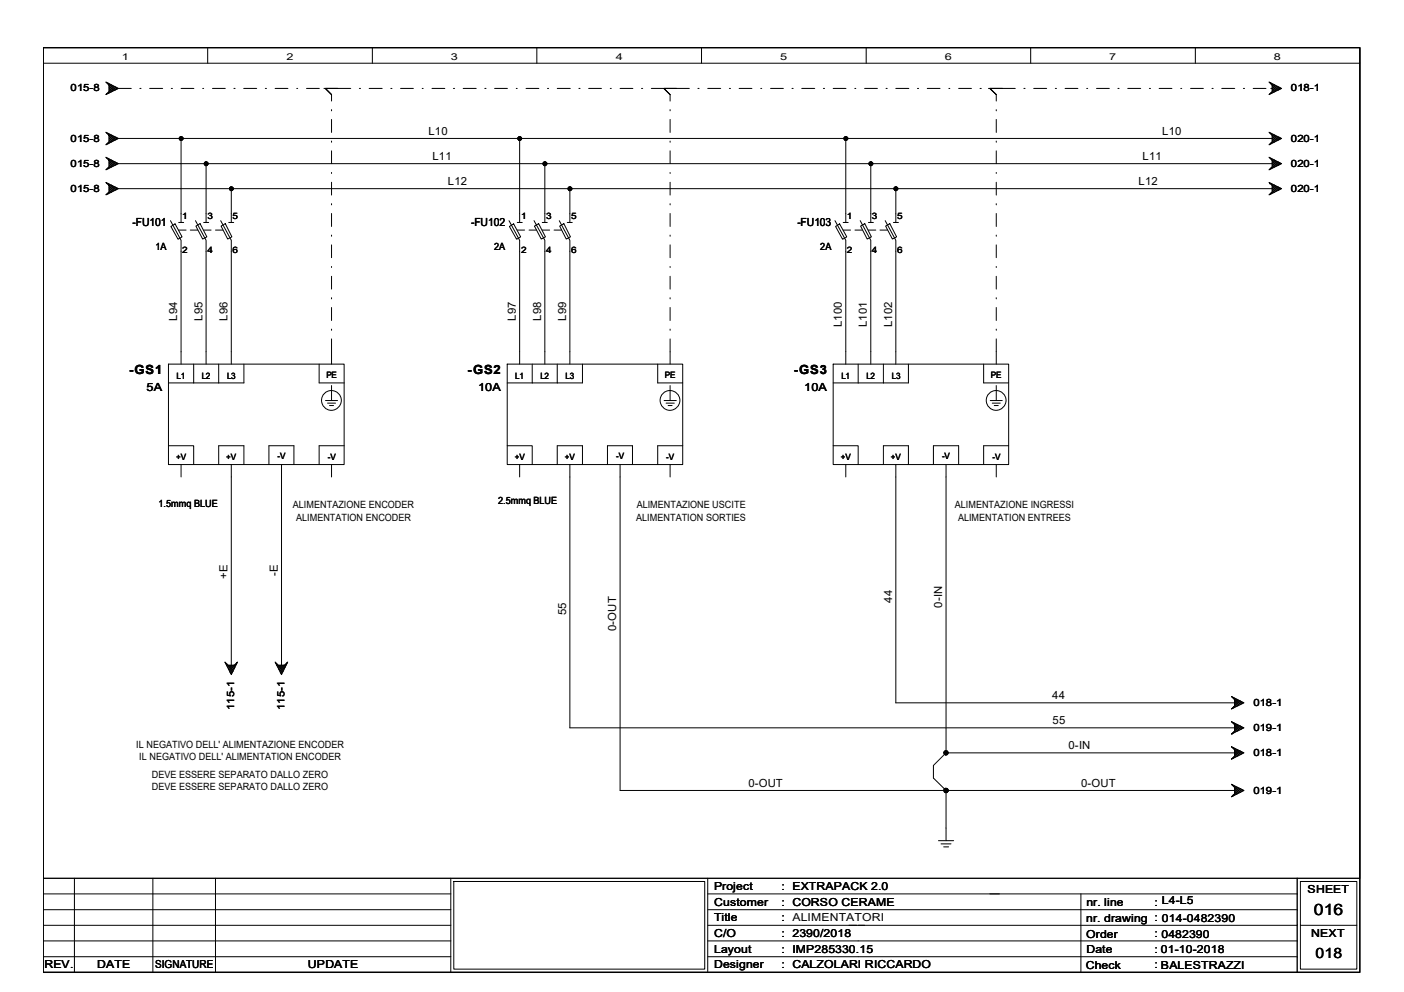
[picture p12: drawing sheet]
<svg xmlns="http://www.w3.org/2000/svg" width="297mm" height="210mm" viewBox="0 0 297 210" stroke-linecap="round" stroke-linejoin="round" font-family="sans-serif">
<defs><g id="words">
<text font-size="3.3" x="278" y="193.5">016</text>
<text font-size="3" x="278.3" y="202.6">018</text>
<g font-size="2.7">
<text x="27.3" y="79.2">-GS1</text>
<text x="98.9" y="79.2">-GS2</text>
<text x="167.9" y="79.2">-GS3</text>
</g>
<g font-size="2.4">
<text x="90.6" y="28.5">L10</text>
<text x="245.9" y="28.5">L10</text>
<text x="91.5" y="33.8">L11</text>
<text x="241.7" y="33.8">L11</text>
<text x="94.7" y="39.1">L12</text>
<text x="240.9" y="39.1">L12</text>
<text x="28.1" y="47.8">-FU101</text>
<text x="99.7" y="47.8">-FU102</text>
<text x="168.7" y="47.8">-FU103</text>
<text x="37.5" y="67.9" transform="rotate(-90 37.5 67.9)">L94</text>
<text x="42.8" y="67.9" transform="rotate(-90 42.8 67.9)">L95</text>
<text x="48.1" y="67.9" transform="rotate(-90 48.1 67.9)">L96</text>
<text x="109.1" y="67.9" transform="rotate(-90 109.1 67.9)">L97</text>
<text x="114.5" y="67.9" transform="rotate(-90 114.5 67.9)">L98</text>
<text x="119.8" y="67.9" transform="rotate(-90 119.8 67.9)">L99</text>
<text x="178.1" y="69.2" transform="rotate(-90 178.1 69.2)">L100</text>
<text x="183.4" y="69.2" transform="rotate(-90 183.4 69.2)">L101</text>
<text x="188.8" y="69.2" transform="rotate(-90 188.8 69.2)">L102</text>
<text x="31" y="82.8">5A</text>
<text x="101.1" y="82.8">10A</text>
<text x="170.1" y="82.8">10A</text>
<text x="48.1" y="122.6" transform="rotate(-90 48.1 122.6)">+E</text>
<text x="58.8" y="122" transform="rotate(-90 58.8 122)">-E</text>
<text x="119.8" y="130.2" transform="rotate(-90 119.8 130.2)">55</text>
<text x="188.8" y="127.6" transform="rotate(-90 188.8 127.6)">44</text>
<text x="199.3" y="128.6" transform="rotate(-90 199.3 128.6)">0-IN</text>
<text x="130.4" y="133.5" transform="rotate(-90 130.4 133.5)">0-OUT</text>
<text x="222.6" y="147.9">44</text>
<text x="222.7" y="153.2">55</text>
<text x="226.1" y="158.5">0-IN</text>
<text x="158.3" y="166.5">0-OUT</text>
<text x="228.7" y="166.5">0-OUT</text>
</g>
<g font-size="2.3">
<text x="151.1" y="188.3">Project</text>
<text x="151.1" y="191.7">Customer</text>
<text x="165.4" y="188.3">: EXTRAPACK 2.0</text>
<text x="165.4" y="191.6">: CORSO CERAME</text>
<text x="229.9" y="191.6">nr. line</text>
<text x="244.3" y="191.6">: L4-L5</text>
<text x="276.6" y="188.9">SHEET</text>
<text x="151.1" y="194.9">Title</text>
<text x="165.4" y="194.9">: ALIMENTATORI</text>
<text x="229.8" y="195">nr. drawing : 014-0482390</text>
<text x="151.1" y="198.3">C/O</text>
<text x="151.1" y="201.6">Layout</text>
<text x="165.4" y="198.3">: 2390/2018</text>
<text x="165.4" y="201.6">: IMP285330.15</text>
<text x="229.8" y="198.5">Order</text>
<text x="229.9" y="201.5">Date</text>
<text x="244.3" y="198.3">: 0482390</text>
<text x="244.3" y="201.6">: 01-10-2018</text>
<text x="277.4" y="198.2">NEXT</text>
<text x="9.4" y="204.9">REV.</text>
<text x="20.5" y="204.9">DATE</text>
<text x="32.8" y="204.9">SIGNATURE</text>
<text x="65.1" y="204.9">UPDATE</text>
<text x="151.1" y="204.9">Designer</text>
<text x="165.4" y="204.9">: CALZOLARI RICCARDO</text>
<text x="229.7" y="204.9">Check</text>
<text x="244.3" y="204.9">: BALESTRAZZI</text>
<text x="245.6" y="204.9">BALESTRAZZI</text>
</g>
<g font-size="2.1">
<text x="14.9" y="19.3">015-8</text>
<text x="273.1" y="19.3">018-1</text>
<text x="14.9" y="30">015-8</text>
<text x="273.1" y="30">020-1</text>
<text x="14.9" y="35.3">015-8</text>
<text x="273.1" y="35.3">020-1</text>
<text x="14.9" y="40.6">015-8</text>
<text x="273.1" y="40.6">020-1</text>
<text x="32.9" y="52.9">1A</text>
<text x="104.5" y="52.9">2A</text>
<text x="173.5" y="52.9">2A</text>
<text x="33.6" y="107.2">1.5mmq BLUE</text>
<text x="62" y="107.6">ALIMENTAZIONE ENCODER</text>
<text x="105.4" y="106.6">2.5mmq BLUE</text>
<text x="134.7" y="107.5">ALIMENTAZIONE USCITE</text>
<text x="202" y="107.5">ALIMENTAZIONE INGRESSI</text>
<text x="62.7" y="110.2">ALIMENTATION ENCODER</text>
<text x="134.6" y="110.2">ALIMENTATION SORTIES</text>
<text x="202.7" y="110.2">ALIMENTATION ENTREES</text>
<text x="265.2" y="149.4">018-1</text>
<text x="49.6" y="150.2" transform="rotate(-90 49.6 150.2)">115-1</text>
<text x="60.2" y="150.2" transform="rotate(-90 60.2 150.2)">115-1</text>
<text x="265.2" y="154.7">019-1</text>
<text x="28.8" y="158.2">IL NEGATIVO DELL' ALIMENTAZIONE ENCODER</text>
<text x="29.5" y="160.8">IL NEGATIVO DELL' ALIMENTATION ENCODER</text>
<text x="265.2" y="160">018-1</text>
<text x="32.1" y="164.5">DEVE ESSERE SEPARATO DALLO ZERO</text>
<text x="32.1" y="167.2">DEVE ESSERE SEPARATO DALLO ZERO</text>
<text x="265.2" y="167.9">019-1</text>
</g>
<g font-size="2">
<text x="25.8" y="12.7">1</text>
<text x="60.6" y="12.7">2</text>
<text x="95.4" y="12.7">3</text>
<text x="130.3" y="12.7">4</text>
<text x="165.1" y="12.7">5</text>
<text x="199.9" y="12.7">6</text>
<text x="234.7" y="12.7">7</text>
<text x="269.5" y="12.7">8</text>
</g>
<g font-size="1.9">
<text x="38.6" y="46.4">1</text>
<text x="43.9" y="46.4">3</text>
<text x="49.2" y="46.4">5</text>
<text x="110.2" y="46.4">1</text>
<text x="115.5" y="46.4">3</text>
<text x="120.8" y="46.4">5</text>
<text x="179.2" y="46.4">1</text>
<text x="184.5" y="46.4">3</text>
<text x="189.8" y="46.4">5</text>
<text x="38.6" y="53.6">2</text>
<text x="43.9" y="53.6">4</text>
<text x="49.2" y="53.6">6</text>
<text x="110.2" y="53.6">2</text>
<text x="115.5" y="53.6">4</text>
<text x="120.8" y="53.6">6</text>
<text x="179.2" y="53.6">2</text>
<text x="184.5" y="53.6">4</text>
<text x="189.8" y="53.6">6</text>
<text x="37.4" y="80.1">L1</text>
<text x="42.7" y="80.1">L2</text>
<text x="48" y="80.1">L3</text>
<text x="69" y="80">PE</text>
<text x="109" y="80.1">L1</text>
<text x="114.3" y="80.1">L2</text>
<text x="119.7" y="80.1">L3</text>
<text x="140.7" y="80">PE</text>
<text x="178" y="80.1">L1</text>
<text x="183.3" y="80.1">L2</text>
<text x="188.7" y="80.1">L3</text>
<text x="209.6" y="80">PE</text>
<text x="37.3" y="97.2">+V</text>
<text x="47.9" y="97.2">+V</text>
<text x="58.7" y="97.1">-V</text>
<text x="69.3" y="97.2">-V</text>
<text x="108.9" y="97.2">+V</text>
<text x="119.5" y="97.2">+V</text>
<text x="130.3" y="97.1">-V</text>
<text x="141" y="97.2">-V</text>
<text x="177.9" y="97.2">+V</text>
<text x="188.5" y="97.2">+V</text>
<text x="199.3" y="97.1">-V</text>
<text x="210" y="97.2">-V</text>
</g>
</g></defs>
<path d="M9.1 10.1h278.6v195.6h-278.6zM274.4 185.8v19.9" fill="none" stroke="#000" stroke-width=".3"/>
<g fill="none" stroke="#000" stroke-width=".21">
<path d="M9.1 10.1h278.6v195.6h-278.6zM9.1 10.1h278.6v175.7h-278.6zM9.1 13.4h278.6M22.4 17.4l2.7 1.3-2.7 1.3 .7-.7v-1.3zM22.5 19.9h.1M22.6 17.4l-.1 .1M22.7 17.7l.1-.1 1.5 1.5 .5-.5M22.9 19.5l.2 .2M23.1 18.5l.4-.6 1.1 1.1M23.1 17.7l-.2 .2M23.1 18.2l.9 1M23.1 18.6l.7 .7"/>
<path d="M23.1 19.3l.2 .3M23.3 17.8l-.2 .3M23.8 18.1l-.7 .7M24 18.2l-.9 1M24.6 18.5l-1.1 .9-.4-.4M24.8 18.8l-.5-.5-1.5 1.5-.1-.1M25.1 18.7h2.7M29.6 18.7h.2M31.7 18.7h2.7M36.2 18.7h.3M38.3 18.7h2.7M42.9 18.7h.2"/>
<path d="M43.9 10.1v3.3M45 18.7h2.7M49.5 18.7h.2M51.6 18.7h2.7M56.1 18.7h.3M58.2 18.7h2.7M62.8 18.7h.2M64.9 18.7h2.7M68.5 18.7h5.7M68.8 18.7l1.3 1.3v1.4M76 18.7h.3M78.1 18.7h2.8"/>
<path d="M78.8 10.1v3.3M82.7 18.7h.2M84.7 18.7h2.8M89.3 18.7h.2M91.4 18.7h2.7M95.9 18.7h.3M98 18.7h2.7M102.6 18.7h.2M104.6 18.7h2.8M109.2 18.7h.2M111.3 18.7h2.7M113.6 10.1v3.3"/>
<path d="M115.8 18.7h.3M117.9 18.7h2.7M122.5 18.7h.2M124.5 18.7h2.8M129.1 18.7h.2M131.2 18.7h2.7M135.7 18.7h.3M137.8 18.7h8M140.5 18.7l1.3 1.3v1.4M147.7 18.7h.2M148.4 10.1v3.3M149.7 18.7h2.8"/>
<path d="M154.3 18.7h.3M156.4 18.7h2.7M160.9 18.7h.3M163 18.7h2.7M167.6 18.7h.2M169.6 18.7h2.8M174.2 18.7h.3M176.3 18.7h2.7M180.8 18.7h.3M182.9 18.7h2.7M183.3 10.1v3.3M187.4 18.7h.3"/>
<path d="M189.5 18.7h2.8M194.1 18.7h.2M196.2 18.7h2.7M200.7 18.7h.3M202.8 18.7h2.7M207.3 18.7h.3M209.1 18.7h5.7M209.4 18.7l1.4 1.3v1.4M216.6 18.7h.3M218.1 10.1v3.3M218.7 18.7h2.7M223.3 18.7h.2"/>
<path d="M225.3 18.7h2.7M229.9 18.7h.2M232 18.7h2.7M236.5 18.7h.3M238.6 18.7h2.7M243.2 18.7h.2M245.2 18.7h2.7M249.8 18.7h.2M251.9 18.7h2.7M252.9 10.1v3.3M256.4 18.7h.3M258.5 18.7h2.7"/>
<path d="M263.1 18.7h.2M265.1 18.7h2.7M268.5 17.4l2.6 1.3-2.6 1.3 .7-.7v-1.3zM268.6 17.4v.1M268.6 19.9h.1M268.8 17.7l.1-.1 1.5 1.5 .5-.5M268.9 18.7h.3M268.9 19.5l.2 .2M269.1 17.7l-.2 .2M269.2 18.5l.4-.6 1 1.1M269.2 18.2l.9 1M269.2 18.6l.7 .7"/>
<path d="M269.2 19.3l.2 .3M269.4 17.8l-.2 .3M269.9 18.1l-.7 .7M270.1 18.2l-.9 1M270.6 18.5l-1 .9-.4-.4M270.9 18.8l-.5-.5-1.5 1.5-.1-.1M22.4 38.6l2.7 1.3-2.7 1.3 .7-.6v-1.4zM22.4 33.3l2.7 1.3-2.7 1.3 .7-.6v-1.3zM22.4 28l2.7 1.3-2.7 1.3 .7-.6v-1.3zM22.5 38.7h.1M22.5 35.8l.1 .1M22.5 30.5l.1 .1"/>
<path d="M22.6 33.4h-.1M22.6 28.1h-.1M22.7 38.9l.1-.1 1.5 1.5 .5-.5M22.7 33.6l.1-.1 1.5 1.5 .5-.5M22.7 28.3l.1-.1 1.5 1.5 .5-.5M22.9 35.4l.2 .2M22.9 30.1l.2 .2M23.1 39.7l.4-.5 1.1 1M23.1 38.9l-.2 .2M23.1 39.4l.9 1M23.1 39.8l.7 .8M23.1 34.4l.4-.5 1.1 1"/>
<path d="M23.1 33.6l-.2 .2M23.1 34.1l.9 1M23.1 34.5l.7 .7M23.1 35.3l.2 .2M23.1 29l.4-.4 1.1 .9M23.1 28.3l-.2 .2M23.1 28.8l.9 1M23.1 29.2l.7 .7M23.1 29.9l.2 .3M23.3 39l-.2 .3M23.3 33.7l-.2 .3M23.3 28.4l-.2 .3"/>
<path d="M23.8 39.3l-.7 .7M23.8 34l-.7 .7M23.8 28.7l-.7 .7M24 39.4l-.9 1M24 34.1l-.9 1M24 28.8l-.9 1M24.6 39.7l-1.1 1-.4-.5M24.6 34.4l-1.1 .9-.4-.4M24.6 29l-1.1 1.1-.4-.5M24.8 34.8l-.5-.6-1.5 1.5-.1-.1M24.8 29.4l-.5-.4-1.5 1.4h-.1M25.1 29.3h244.1"/>
<path d="M25.1 34.6h244.1M25.1 39.9h244.1M38.3 29.3v17.8M43.6 34.6v12.5M48.9 39.9v7.2M70.1 23.2v.3M70.1 25.3v2.7M70.1 29.8v.3M70.1 31.9v2.7M70.1 36.5v.2M70.1 38.6v2.7M109.9 29.3v17.8"/>
<path d="M115.3 34.6v12.5M120.6 39.9v7.2M141.8 23.2v.3M141.8 25.3v2.7M141.8 29.8v.3M141.8 31.9v2.7M141.8 36.5v.2M141.8 38.6v2.7M178.9 29.3v17.8M184.2 34.6v12.5M189.5 39.9v7.2M210.8 23.2v.3"/>
<path d="M210.8 25.3v2.7M210.8 29.8v.3M210.8 31.9v2.7M210.8 36.5v.2M210.8 38.6v2.7M268.5 28l2.6 1.3-2.6 1.3 .7-.6v-1.3zM268.5 33.3l2.6 1.3-2.6 1.3 .7-.6v-1.3zM268.5 38.6l2.6 1.3-2.6 1.3 .7-.6v-1.4zM268.6 38.7h.1M268.6 28.1h.1M268.6 30.5v.1M268.6 33.4h.1"/>
<path d="M268.6 35.8v.1M268.8 28.3l.1-.1 1.5 1.5 .5-.5M268.8 33.6l.1-.1 1.5 1.5 .5-.5M268.8 38.9l.1-.1 1.5 1.5 .5-.5M268.9 30.1l.2 .2M268.9 35.4l.2 .2M269.1 28.3l-.2 .2M269.1 33.6l-.2 .2M269.1 38.9l-.2 .2M269.2 29l.4-.4 1 .9M269.2 28.8l.9 1M269.2 29.2l.7 .7"/>
<path d="M269.2 29.9l.2 .3M269.2 34.4l.4-.5 1 1M269.2 34.1l.9 1M269.2 34.5l.7 .7M269.2 35.3l.2 .2M269.2 39.7l.4-.5 1 1M269.2 39.4l.9 1M269.2 39.8l.7 .8M269.4 28.4l-.2 .3M269.4 33.7l-.2 .3M269.4 39l-.2 .3M269.9 28.7l-.7 .7"/>
<path d="M269.9 34l-.7 .7M269.9 39.3l-.7 .7M270.1 28.8l-.9 1M270.1 34.1l-.9 1M270.1 39.4l-.9 1M270.6 29l-1 1.1-.4-.5M270.6 34.4l-1 .9-.4-.4M270.6 39.7l-1 1-.4-.5M270.9 29.4l-.5-.4-1.5 1.4h-.1M270.9 34.8l-.5-.6-1.5 1.5-.1-.1M22.5 41.1l.1 .1M22.9 40.8l.2 .1"/>
<path d="M23.1 40.6l.2 .2M24.8 40l-.5-.5-1.5 1.6-.1-.2M36.1 46.7l2.2 4.1v26.2M36.1 47.9l.9-.5 1.5 2.7-.8 .5zM37.8 48.7h1.6M37.8 47.1h1.1M40.3 48.7h1.5M41.4 46.7l2.2 4.1v26.2M41.4 47.8l.9-.5 1.5 2.8-.9 .5zM43.1 48.7h1.6M43.1 47.1h1.1M45.6 48.7h1.6"/>
<path d="M46.7 46.7l2.2 4.1v26.2M46.8 47.8l.9-.5 1.4 2.8-.9 .5zM48.4 47.1h1M70.1 43.1v.2M70.1 45.2v2.7M70.1 49.7v.3M70.1 51.8v2.7M70.1 56.4v.2M70.1 58.5v2.7M107.7 46.7l2.2 4.1v26.2M107.8 47.9l.9-.5 1.4 2.7-.8 .5zM109.4 48.7h1.6"/>
<path d="M109.4 47.1h1.1M111.9 48.7h1.6M113 46.7l2.3 4.1v26.2M113.1 47.8l.9-.5 1.4 2.8-.9 .5zM114.7 48.7h1.6M114.7 47.1h1.1M117.2 48.7h1.6M118.3 46.7l2.3 4.1v26.2M118.4 47.8l.9-.5 1.4 2.8-.9 .5zM120 47.1h1.1M141.8 43.1v.2M141.8 45.2v2.7"/>
<path d="M141.8 49.7v.3M141.8 51.8v2.7M141.8 56.4v.2M141.8 58.5v2.7M176.7 46.7l2.2 4.1v26.2M176.8 47.9l.8-.5 1.6 2.7-.9 .5zM178.4 48.7h1.6M178.4 47.1h1M180.9 48.7h1.6M182 46.7l2.2 4.1v26.2M182.1 47.8l.9-.5 1.4 2.8-.9 .5zM183.7 48.7h1.6"/>
<path d="M183.7 47.1h1.1M186.2 48.7h1.5M187.3 46.7l2.2 4.1v26.2M187.4 47.8l.9-.5 1.4 2.8-.9 .5zM189 47.1h1.1M210.8 43.1v.2M210.8 45.2v2.7M210.8 49.7v.3M210.8 51.8v2.7M210.8 56.4v.2M210.8 58.5v2.7M268.6 41.1v.1"/>
<path d="M268.9 40.8l.2 .1M269.2 40.6l.2 .2M270.9 40l-.5-.5-1.5 1.6-.1-.2M35.6 77h37.2v21.3h-37.2zM41 77v4M46.3 77v4M51.6 77v4h-16M67.5 77v4h5.3M70.1 63v.2M70.1 65.1v2.7M70.1 69.6v.3M70.1 71.7v5.3"/>
<path d="M107.3 77h37.1v21.3h-37.1zM112.6 77v4M117.9 77v4M123.2 77v4h-15.9M139.1 77v4h5.3M141.8 63v.2M141.8 65.1v2.7M141.8 69.6v.3M141.8 71.7v5.3M176.3 77h37.1v21.3h-37.1zM181.6 77v4M186.9 77v4"/>
<path d="M192.2 77v4h-15.9M208.1 77v4h5.3M210.8 63v.2M210.8 65.1v2.7M210.8 69.6v.3M210.8 71.7v5.3M35.6 94.3h5.4v4M38.3 98.3v2.6M46.3 98.3v-4h5.3v4M48.9 98.3v42.5M56.9 98.3v-4h5.3v4M59.6 98.3v42.5"/>
<path d="M68.9 84.8h2.5M69.3 85.3h1.7M69.7 85.8h.9M70.1 81.6v3.2M70.1 98.3v2.6M72.8 94.3h-5.3v4M107.3 94.3h5.3v4M109.9 98.3v2.6M117.9 98.3v-4h5.3v4M120.6 98.3v55.7h140.6M128.5 98.3v-4h5.3v4M131.2 98.3v69h130"/>
<path d="M140.5 84.8h2.6M140.9 85.3h1.8M141.3 85.8h.9M141.8 81.6v3.2M141.8 98.3v2.6M144.4 94.3h-5.3v4M176.3 94.3h5.3v4M178.9 98.3v2.6M186.9 98.3v-4h5.3v4M189.5 98.3v50.4h71.7M197.5 98.3v-4h5.3v4M200.1 98.3v61"/>
<path d="M209.5 84.8h2.5M209.9 85.3h1.7M210.4 85.8h.8M210.8 81.6v3.2M210.8 98.3v2.6M213.4 94.3h-5.3v4M47.6 140.1l.7 .7h1.3l.6-.7-1.3 2.6zM47.7 140.2h.1M47.9 140.4l-.1 .1M48 140.8l1.3 1.3M48 141l.3-.2 1.1 1M48.1 140.5l-.2 .2"/>
<path d="M48.2 141.2l.5-.4 .8 .8M48.3 141.5l.8 .8M48.7 142.3l.3 .3M49.3 142l-.5 .5M49.6 141.3l-.5-.5-.8 .7M49.7 141.2l-1 1M49.7 140.6l.2 .2M49.7 141.1l-.3-.3-1 .9M49.9 140.5l.1 .1M50 140.5l-1.4 1.5M50.1 140.3h.1M58.2 140.1l.7 .7h1.3l.7-.7-1.3 2.6z"/>
<path d="M58.3 140.2h.1M58.5 140.4l-.1 .1M58.5 140.8l1.4 1.3M58.7 141l.2-.2 1.1 1M58.7 140.5l-.2 .2M58.8 141.2l.5-.4 .8 .8M58.9 141.5l.8 .8M59.3 142.3l.3 .3M59.9 142l-.5 .5M60.2 141.3l-.6-.5-.7 .7M60.3 141.2l-1 1M60.3 140.6l.2 .2"/>
<path d="M60.4 141.1l-.4-.3-.9 .9M60.5 140.5l.1 .1M60.7 140.5l-1.5 1.5M60.7 140.3h.1M199.7 159.5h.9M199.9 158.9v.8M200 158.8l.6 .7M200.1 158.8v1M200.1 159.3l-2.6 2.7v2.6l2.6 2.7v10.6M200.1 159.3h61.1M200.2 158.8l-.5 .5M200.4 158.9v.8"/>
<path d="M200.4 158.9l-.6 .7M200.5 159h-.7l.6 .7M200.6 159.2l-.6 .6M200.7 159.3h-1l.5 .5M260.5 147.4l2.7 1.3-2.7 1.3 .7-.6v-1.4zM260.5 152.7l2.7 1.3-2.7 1.3 .7-.6v-1.4zM260.5 158l2.7 1.3-2.7 1.4 .7-.7v-1.3zM260.6 155.2h.1M260.6 147.4v.1M260.6 149.9h.1M260.6 152.7v.1M260.6 158.1h.1"/>
<path d="M260.8 147.7l.1-.1 1.5 1.5 .5-.5M260.8 153l.1-.1 1.5 1.5 .5-.5M260.8 158.3l.1-.1 1.5 1.5 .5-.5M261 149.5l.2 .2M261 154.9l.2 .1M261.2 147.7l-.2 .2M261.2 153l-.2 .2M261.2 158.3l-.2 .2M261.2 148.4l.5-.4 1 .9M261.2 148.2l1 1M261.2 148.6l.7 .7M261.2 149.4l.2 .2"/>
<path d="M261.2 153.8l.5-.6 1 1.1M261.2 153.5l1 1M261.2 153.9l.7 .7M261.2 154.6l.2 .3M261.2 159l.5-.4 1 1M261.2 158.8l1 1M261.2 159.2l.7 .7M261.2 159.9l.2 .3M261.4 147.8l-.2 .3M261.4 153.1l-.2 .3M261.4 158.5l-.2 .2M261.9 148.1l-.7 .7"/>
<path d="M261.9 153.4l-.7 .7M261.9 158.7l-.7 .7M262.2 148.2l-1 1M262.2 153.5l-1 1M262.2 158.8l-1 1M262.7 148.5l-1 .9-.5-.4M262.7 153.8l-1 1-.5-.5M262.7 159l-1 1.1-.5-.5M262.9 148.8l-.5-.5-1.5 1.5-.1-.1M262.9 154.1l-.5-.5-1.5 1.6-.1-.2M262.9 159.4l-.5-.5-1.5 1.5-.1-.1M198.5 177.9h3.3"/>
<path d="M199.1 178.6h2.1M199.6 179.2h1.1M199.7 167.2l.5 .6M199.7 167.5h.9M199.9 166.9v.7M200 166.8l.6 .6M200.1 166.8v1M200.2 166.8l-.5 .5M200.4 166.8v.9M200.4 166.9l-.6 .7M200.5 167h-.7l.6 .6M200.6 167.1l-.6 .6"/>
<path d="M260.5 165.9l2.7 1.4-2.7 1.3 .7-.7v-1.3zM260.6 160.5v.1M260.6 166v.1M260.6 168.5h.1M260.8 166.2h.1l1.5 1.4 .5-.5M261 160.1l.2 .2M261 168.1l.2 .2M261.2 166.3l-.2 .1M261.2 167l.5-.5 1 1M261.2 166.8l1 1M261.2 167.2l.7 .7M261.2 167.9l.2 .2"/>
<path d="M261.4 166.4l-.2 .2M261.9 166.6l-.7 .8M262.2 166.8l-1 1M262.7 167l-1 1-.5-.5M262.9 167.4l-.5-.5-1.5 1.5-.1-.1M9.1 185.8h278.6M9.1 195.8h86.3M9.1 199.1h86.3M9.1 192.5h86.3M9.1 189.1h86.3M15.7 185.8v19.9M32.3 185.8v19.9"/>
<path d="M45.6 185.8v19.9M95.4 185.8v19.9M96 186.5h53.1v18.6h-53.1zM149.7 185.8v19.9M149.7 195.8h124.7M149.7 199.1h124.7M149.7 192.5h124.7M149.7 189.1h124.7M228.7 189.1v16.6M275.1 186.5h12v18.6h-12zM275.1 195.8h12M9.1 202.4h86.3"/>
<path d="M149.7 202.4h124.7"/>
<circle cx="38.3" cy="29.3" r=".4"/>
<circle cx="43.6" cy="34.6" r=".4"/>
<circle cx="49" cy="39.9" r=".4"/>
<circle cx="110" cy="29.3" r=".4"/>
<circle cx="115.3" cy="34.6" r=".4"/>
<circle cx="120.6" cy="39.9" r=".4"/>
<circle cx="179" cy="29.3" r=".4"/>
<circle cx="184.3" cy="34.6" r=".4"/>
<circle cx="189.5" cy="39.9" r=".4"/>
<circle cx="70.1" cy="84.7" r="2.1"/>
<circle cx="141.7" cy="84.7" r="2.1"/>
<circle cx="210.8" cy="84.7" r="2.1"/>
<circle cx="200.1" cy="159.3" r=".45"/>
<circle cx="200.1" cy="167.2" r=".45"/>
<circle cx="200.2" cy="167.3" r=".4"/>
</g>
<g fill="#000">
<circle cx="38.3" cy="29.3" r=".4"/>
<circle cx="43.6" cy="34.6" r=".4"/>
<circle cx="49" cy="39.9" r=".4"/>
<circle cx="110" cy="29.3" r=".4"/>
<circle cx="115.3" cy="34.6" r=".4"/>
<circle cx="120.6" cy="39.9" r=".4"/>
<circle cx="179" cy="29.3" r=".4"/>
<circle cx="184.3" cy="34.6" r=".4"/>
<circle cx="189.5" cy="39.9" r=".4"/>
<circle cx="200.2" cy="167.3" r=".4"/>
</g>
<use href="#words"/>
</svg>
